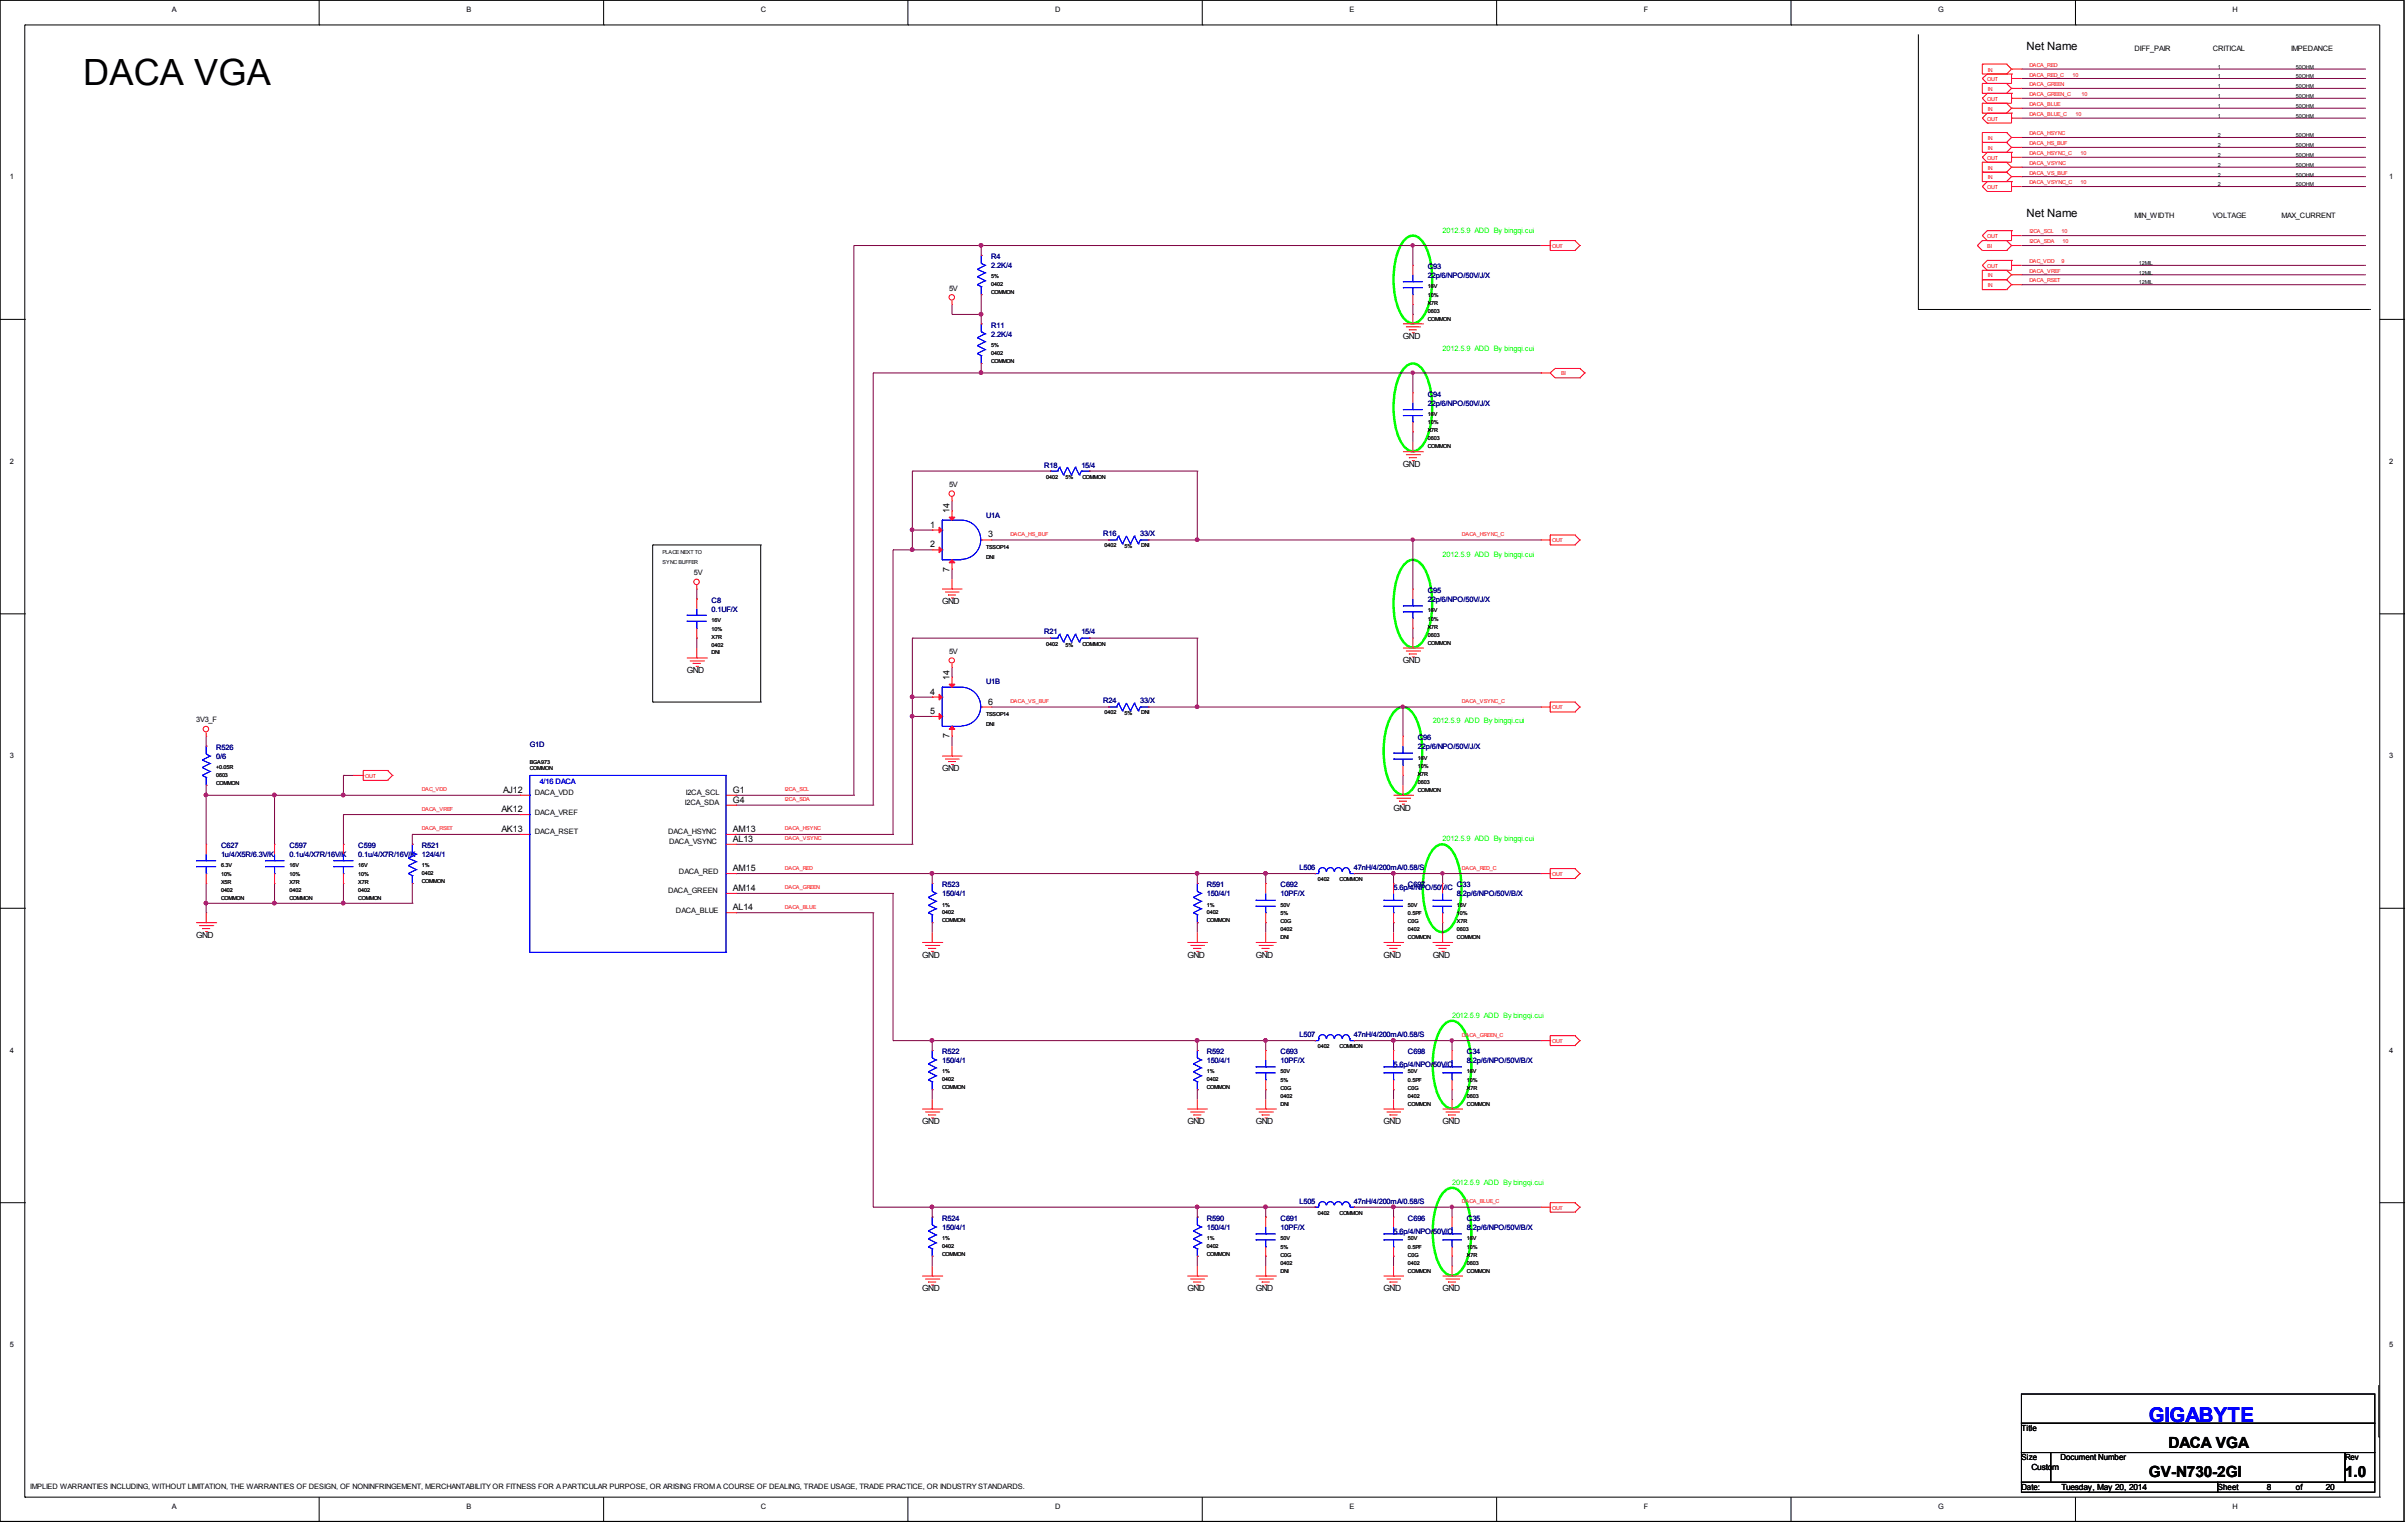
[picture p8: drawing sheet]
<svg xmlns="http://www.w3.org/2000/svg" width="273mm" height="173mm" viewBox="0 0 273 173" stroke-linecap="round" stroke-linejoin="round" font-family="sans-serif">
<defs><g id="words">
<text font-size="4.1" x="9.4" y="9.6">DACA VGA</text>
<text font-size="2.3" fill="#00f" x="243.7" y="161.3">GIGABYTE</text>
<g font-size="1.7">
<text x="243.7" y="167.5">GV-­N730-­2GI</text>
<text x="246" y="164.2">DACA VGA</text>
<text x="266" y="167.5">1.0</text>
</g>
<g font-size="1.3">
<text x="229.8" y="5.6">Net Name</text>
<text x="229.8" y="24.6">Net Name</text>
</g>
<g font-size="1">
<text x="159.1" y="38.5">GND</text>
<text x="159.1" y="53">GND</text>
<text x="105.5" y="59.8">1</text>
<text x="107.7" y="58.2" transform="rotate(-90 107.7 58.2)">14</text>
<text x="105.5" y="62.1">2</text>
<text x="107.7" y="64.8" transform="rotate(-90 107.7 64.8)">7</text>
<text x="112.1" y="61">3</text>
<text x="106.9" y="68.5">GND</text>
<text x="77.9" y="76.3">GND</text>
<text x="107.7" y="77.1" transform="rotate(-90 107.7 77.1)">14</text>
<text x="159.1" y="75.2">GND</text>
<text x="105.5" y="78.8">4</text>
<text x="105.5" y="81">5</text>
<text x="107.7" y="83.7" transform="rotate(-90 107.7 83.7)">7</text>
<text x="112.1" y="79.9">6</text>
<text x="57.1" y="89.9">AJ12</text>
<text x="83.1" y="89.9">G1</text>
<text x="106.9" y="87.4">GND</text>
<text x="56.9" y="94.3">AK13</text>
<text x="56.9" y="92.1">AK12</text>
<text x="83.1" y="95.5">AL13</text>
<text x="83.1" y="94.3">AM13</text>
<text x="83.1" y="91">G4</text>
<text x="158.1" y="91.9">GND</text>
<text x="83.1" y="101">AM14</text>
<text x="83.1" y="98.8">AM15</text>
<text x="22.3" y="106.4">GND</text>
<text x="83.1" y="103.2">AL14</text>
<text x="104.6" y="108.6">GND</text>
<text x="134.7" y="108.6">GND</text>
<text x="142.4" y="108.6">GND</text>
<text x="156.9" y="108.6">GND</text>
<text x="162.5" y="108.6">GND</text>
<text x="104.6" y="127.5">GND</text>
<text x="134.7" y="127.5">GND</text>
<text x="142.4" y="127.5">GND</text>
<text x="156.9" y="127.5">GND</text>
<text x="163.6" y="127.5">GND</text>
<text x="104.6" y="146.4">GND</text>
<text x="134.7" y="146.4">GND</text>
<text x="142.4" y="146.4">GND</text>
<text x="156.9" y="146.4">GND</text>
<text x="163.6" y="146.4">GND</text>
<text x="229.3" y="162.2">Title</text>
<text x="229.3" y="165.6">Size</text>
<text x="230.4" y="166.7">Custom</text>
<text x="233.7" y="165.6">Document Number</text>
<text x="266" y="165.6">Rev</text>
<text x="229.3" y="168.9">Date:</text>
<text x="233.8" y="168.9">Tuesday, May 20, 2014</text>
<text x="251.5" y="168.9">Sheet</text>
<text x="257.1" y="168.9">8</text>
<text x="260.4" y="168.9">of</text>
<text x="263.8" y="168.9">20</text>
</g>
<g font-size=".8">
<text x="19.5" y="1.4">A</text>
<text x="52.9" y="1.4">B</text>
<text x="86.3" y="1.4">C</text>
<text x="119.7" y="1.4">D</text>
<text x="153.1" y="1.4">E</text>
<text x="186.4" y="1.4">F</text>
<text x="219.8" y="1.4">G</text>
<text x="242.1" y="5.8">DIFF_PAIR</text>
<text x="251" y="5.8">CRITICAL</text>
<text x="253.2" y="1.4">H</text>
<text x="259.9" y="5.8">IMPEDANCE</text>
<text x="1.1" y="20.3">1</text>
<text x="271" y="20.3">1</text>
<text x="242.1" y="24.8">MIN_WIDTH</text>
<text x="251" y="24.8">VOLTAGE</text>
<text x="258.8" y="24.8">MAX_CURRENT</text>
<text x="107.6" y="33">5V</text>
<text x="1.1" y="52.6">2</text>
<text x="271" y="52.6">2</text>
<text x="107.6" y="55.2">5V</text>
<text x="78.7" y="65.2">5V</text>
<text x="107.6" y="74.2">5V</text>
<text x="22.3" y="81.9">3V3_F</text>
<text x="1.1" y="86">3</text>
<text x="271" y="86">3</text>
<text x="60.7" y="94.6">DACA_RSET</text>
<text x="60.7" y="92.4">DACA_VREF</text>
<text x="60.7" y="90.2">DACA_VDD</text>
<text x="75.8" y="94.6">DACA_HSYNC</text>
<text x="75.9" y="95.7">DACA_VSYNC</text>
<text x="77.7" y="91.3">I2CA_SDA</text>
<text x="77.8" y="90.2">I2CA_SCL</text>
<text x="75.8" y="101.3">DACA_GREEN</text>
<text x="77" y="99.1">DACA_RED</text>
<text x="76.7" y="103.6">DACA_BLUE</text>
<text x="1.1" y="119.4">4</text>
<text x="271" y="119.4">4</text>
<text x="1.1" y="152.7">5</text>
<text x="271" y="152.7">5</text>
<text x="3.4" y="168.9">IMPLIED WARRANTIES INCLUDING, WITHOUT LIMITATION, THE WARRANTIES OF DESIGN, OF NONINFRINGEMENT, MERCHANTABILITY OR FITNESS FOR A PARTICULAR PURPOSE, OR ARISING FROM A COURSE OF DEALING, TRADE USAGE, TRADE PRACTICE, OR INDUSTRY STANDARDS.</text>
<text x="19.5" y="171.1">A</text>
<text x="52.9" y="171.1">B</text>
<text x="86.3" y="171.1">C</text>
<text x="119.7" y="171.1">D</text>
<text x="153.1" y="171.1">E</text>
<text x="186.4" y="171.1">F</text>
<text x="219.8" y="171.1">G</text>
<text x="253.2" y="171.1">H</text>
</g>
<g font-size=".8" fill="#000080">
<text x="112.4" y="29.4">R4</text>
<text x="112.4" y="30.4">2.2K/4</text>
<text x="161.9" y="30.5">C93</text>
<text x="161.9" y="31.5">22p/6/NPO/50V/J/X</text>
<text x="112.4" y="37.2">R11</text>
<text x="112.4" y="38.2">2.2K/4</text>
<text x="161.9" y="45">C94</text>
<text x="161.9" y="46">22p/6/NPO/50V/J/X</text>
<text x="118.4" y="53">R18</text>
<text x="122.6" y="53">15/4</text>
<text x="111.9" y="58.7">U1A</text>
<text x="125.1" y="60.8">R16</text>
<text x="129.3" y="60.8">33/X</text>
<text x="80.7" y="68.4">C8</text>
<text x="80.7" y="69.4">0.1UF/X</text>
<text x="118.4" y="71.9">R21</text>
<text x="122.6" y="71.9">15/4</text>
<text x="161.9" y="67.2">C95</text>
<text x="161.9" y="68.3">22p/6/NPO/50V/J/X</text>
<text x="111.9" y="77.6">U1B</text>
<text x="125.1" y="79.7">R24</text>
<text x="129.3" y="79.7">33/X</text>
<text x="160.8" y="83.9">C96</text>
<text x="24.5" y="85.1">R526</text>
<text x="24.5" y="86.1">0/6</text>
<text x="60.1" y="84.7">G1D</text>
<text x="160.8" y="85">22p/6/NPO/50V/J/X</text>
<text x="25.1" y="96.2">C627</text>
<text x="25.1" y="97.2">1u/4/X5R/6.3V/K</text>
<text x="32.8" y="96.2">C597</text>
<text x="32.8" y="97.2">0.1u/4/X7R/16V/K</text>
<text x="40.6" y="96.2">C599</text>
<text x="40.6" y="97.2">0.1u/4/X7R/16V/K</text>
<text x="47.8" y="96.2">R521</text>
<text x="47.8" y="97.2">124/4/1</text>
<text x="106.9" y="100.6">R523</text>
<text x="106.9" y="101.6">150/4/1</text>
<text x="136.9" y="100.6">R591</text>
<text x="136.9" y="101.6">150/4/1</text>
<text x="145.2" y="100.6">C692</text>
<text x="145.2" y="101.6">10PF/X</text>
<text x="147.4" y="98.6">L506</text>
<text x="153.6" y="98.6">47nH/4/200mA/0.58/S</text>
<text x="158.1" y="101">5.6p/4/NPO/50V/C</text>
<text x="159.7" y="100.6">C697</text>
<text x="165.3" y="100.6">C33</text>
<text x="165.3" y="101.6">8.2p/6/NPO/50V/B/X</text>
<text x="106.9" y="119.6">R522</text>
<text x="136.9" y="119.6">R592</text>
<text x="145.2" y="119.6">C693</text>
<text x="147.4" y="117.6">L507</text>
<text x="153.6" y="117.6">47nH/4/200mA/0.58/S</text>
<text x="159.7" y="119.6">C698</text>
<text x="166.4" y="119.6">C34</text>
<text x="106.9" y="120.5">150/4/1</text>
<text x="136.9" y="120.5">150/4/1</text>
<text x="145.2" y="120.5">10PF/X</text>
<text x="158.1" y="121">5.6p/4/NPO/50V/C</text>
<text x="166.4" y="120.5">8.2p/6/NPO/50V/B/X</text>
<text x="147.4" y="136.5">L505</text>
<text x="153.6" y="136.5">47nH/4/200mA/0.58/S</text>
<text x="106.9" y="138.5">R524</text>
<text x="106.9" y="139.5">150/4/1</text>
<text x="136.9" y="138.5">R590</text>
<text x="136.9" y="139.5">150/4/1</text>
<text x="145.2" y="138.5">C691</text>
<text x="145.2" y="139.5">10PF/X</text>
<text x="158.1" y="139.9">5.6p/4/NPO/50V/C</text>
<text x="159.7" y="138.5">C696</text>
<text x="166.4" y="138.5">C35</text>
<text x="166.4" y="139.5">8.2p/6/NPO/50V/B/X</text>
</g>
<g font-size=".8" fill="#0f0">
<text x="163.6" y="26.4">2012.5.9 ADD By bingqi.cui</text>
<text x="163.6" y="39.8">2012.5.9 ADD By bingqi.cui</text>
<text x="163.6" y="63.1">2012.5.9 ADD By bingqi.cui</text>
<text x="162.5" y="82">2012.5.9 ADD By bingqi.cui</text>
<text x="163.6" y="95.4">2012.5.9 ADD By bingqi.cui</text>
<text x="164.7" y="115.4">2012.5.9 ADD By bingqi.cui</text>
<text x="164.7" y="134.4">2012.5.9 ADD By bingqi.cui</text>
</g>
<text font-size=".8" fill="#00f" x="61.2" y="88.9">4/16 DACA</text>
<g font-size=".6" fill="#f00">
<text x="225.4" y="11.4">OUT</text>
<text x="225.4" y="9.2">OUT</text>
<text x="225.5" y="10.3">IN</text>
<text x="225.5" y="8.1">IN</text>
<text x="230.2" y="12">DACA_BLUE</text>
<text x="230.2" y="9.7">DACA_GREEN</text>
<text x="230.2" y="7.6">DACA_RED</text>
<text x="230.2" y="10.9">DACA_GREEN_C</text>
<text x="230.2" y="8.7">DACA_RED_C</text>
<text x="235.1" y="8.7">10</text>
<text x="236.1" y="10.9">10</text>
<text x="225.4" y="13.7">OUT</text>
<text x="225.5" y="17">IN</text>
<text x="225.5" y="15.9">IN</text>
<text x="225.5" y="12.6">IN</text>
<text x="230.2" y="16.4">DACA_HS_BUF</text>
<text x="230.2" y="15.3">DACA_HSYNC</text>
<text x="230.2" y="17.6">DACA_HSYNC_C</text>
<text x="230.2" y="13.1">DACA_BLUE_C</text>
<text x="235.4" y="13.1">10</text>
<text x="236" y="17.6">10</text>
<text x="225.4" y="21.4">OUT</text>
<text x="225.4" y="18.1">OUT</text>
<text x="225.5" y="20.3">IN</text>
<text x="225.5" y="19.2">IN</text>
<text x="230.2" y="19.8">DACA_VS_BUF</text>
<text x="230.2" y="18.7">DACA_VSYNC</text>
<text x="230.2" y="20.9">DACA_VSYNC_C</text>
<text x="236" y="20.9">10</text>
<text x="176" y="28.1">OUT</text>
<text x="225.4" y="28.1">BI</text>
<text x="225.4" y="27">OUT</text>
<text x="230.2" y="29.8">DAC_VDD</text>
<text x="230.2" y="27.6">I2CA_SDA</text>
<text x="230.2" y="26.4">I2CA_SCL</text>
<text x="233.8" y="29.8">9</text>
<text x="233.8" y="26.4">10</text>
<text x="233.9" y="27.6">10</text>
<text x="225.4" y="30.4">OUT</text>
<text x="225.5" y="32.6">IN</text>
<text x="225.5" y="31.4">IN</text>
<text x="230.2" y="32">DACA_RSET</text>
<text x="230.2" y="30.9">DACA_VREF</text>
<text x="177.1" y="42.6">BI</text>
<text x="114.6" y="60.8">DACA_HS_BUF</text>
<text x="165.8" y="60.8">DACA_HSYNC_C</text>
<text x="176" y="61.5">OUT</text>
<text x="114.6" y="79.7">DACA_VS_BUF</text>
<text x="165.8" y="79.7">DACA_VSYNC_C</text>
<text x="176" y="80.5">OUT</text>
<text x="41.4" y="88.2">OUT</text>
<text x="47.8" y="89.7">DAC_VDD</text>
<text x="89" y="89.7">I2CA_SCL</text>
<text x="47.8" y="94.2">DACA_RSET</text>
<text x="47.8" y="91.9">DACA_VREF</text>
<text x="89" y="94.2">DACA_HSYNC</text>
<text x="89" y="95.3">DACA_VSYNC</text>
<text x="89" y="90.9">I2CA_SDA</text>
<text x="89" y="100.9">DACA_GREEN</text>
<text x="89" y="98.6">DACA_RED</text>
<text x="165.8" y="98.6">DACA_RED_C</text>
<text x="176" y="99.3">OUT</text>
<text x="89" y="103.1">DACA_BLUE</text>
<text x="165.8" y="117.6">DACA_GREEN_C</text>
<text x="176" y="118.3">OUT</text>
<text x="165.8" y="136.4">DACA_BLUE_C</text>
<text x="176" y="137.2">OUT</text>
</g>
<g font-size=".6">
<text x="251.5" y="7.8">1</text>
<text x="251.5" y="8.9">1</text>
<text x="251.5" y="10">1</text>
<text x="251.5" y="11.1">1</text>
<text x="260.4" y="7.8">50OHM</text>
<text x="260.4" y="8.9">50OHM</text>
<text x="260.4" y="10">50OHM</text>
<text x="260.4" y="11.1">50OHM</text>
<text x="251.5" y="12.2">1</text>
<text x="251.5" y="13.3">1</text>
<text x="251.5" y="15.5">2</text>
<text x="251.5" y="17.8">2</text>
<text x="251.5" y="16.7">2</text>
<text x="260.4" y="12.2">50OHM</text>
<text x="260.4" y="13.3">50OHM</text>
<text x="260.4" y="15.5">50OHM</text>
<text x="260.4" y="17.8">50OHM</text>
<text x="260.4" y="16.7">50OHM</text>
<text x="251.5" y="18.9">2</text>
<text x="251.5" y="21.1">2</text>
<text x="251.5" y="20">2</text>
<text x="260.4" y="18.9">50OHM</text>
<text x="260.4" y="21.1">50OHM</text>
<text x="260.4" y="20">50OHM</text>
<text x="112.4" y="32.5">0402</text>
<text x="112.4" y="33.4">COMMON</text>
<text x="112.4" y="31.6">5%</text>
<text x="161.9" y="32.7">16V</text>
<text x="161.9" y="34.6">X7R</text>
<text x="161.9" y="35.5">0603</text>
<text x="161.9" y="33.7">10%</text>
<text x="242.6" y="32.2">12MIL</text>
<text x="242.6" y="31.2">12MIL</text>
<text x="242.6" y="30">12MIL</text>
<text x="112.4" y="40.3">0402</text>
<text x="112.4" y="39.4">5%</text>
<text x="112.4" y="41.2">COMMON</text>
<text x="161.9" y="36.4">COMMON</text>
<text x="161.9" y="47.2">16V</text>
<text x="161.9" y="50.8">COMMON</text>
<text x="161.9" y="49">X7R</text>
<text x="161.9" y="49.9">0603</text>
<text x="161.9" y="48.1">10%</text>
<text x="118.7" y="54.3">0402</text>
<text x="120.9" y="54.4">5%</text>
<text x="122.8" y="54.3">COMMON</text>
<text x="75.2" y="62.9">PLACE NEXT TO</text>
<text x="75.2" y="64">SYNC BUFFER</text>
<text x="111.9" y="63.4">DNI</text>
<text x="111.9" y="62.3">TSSOP14</text>
<text x="125.3" y="62.1">0402</text>
<text x="127.5" y="62.2">5%</text>
<text x="129.5" y="62.1">DNI</text>
<text x="80.7" y="70.5">16V</text>
<text x="80.7" y="71.5">10%</text>
<text x="161.9" y="69.4">16V</text>
<text x="161.9" y="71.3">X7R</text>
<text x="161.9" y="70.4">10%</text>
<text x="80.7" y="72.4">X7R</text>
<text x="80.7" y="73.3">0402</text>
<text x="80.7" y="74.2">DNI</text>
<text x="118.7" y="73.2">0402</text>
<text x="120.9" y="73.3">5%</text>
<text x="122.8" y="73.2">COMMON</text>
<text x="161.9" y="73.1">COMMON</text>
<text x="161.9" y="72.2">0603</text>
<text x="111.9" y="81.2">TSSOP14</text>
<text x="111.9" y="82.3">DNI</text>
<text x="125.3" y="81">0402</text>
<text x="127.5" y="81.1">5%</text>
<text x="129.5" y="81">DNI</text>
<text x="24.5" y="88.1">0603</text>
<text x="24.5" y="89">COMMON</text>
<text x="24.5" y="87.2">+0.05R</text>
<text x="60.1" y="87.3">COMMON</text>
<text x="60.1" y="86.6">BGA973</text>
<text x="160.8" y="86.1">16V</text>
<text x="160.8" y="89.8">COMMON</text>
<text x="160.8" y="88">X7R</text>
<text x="160.8" y="88.9">0603</text>
<text x="160.8" y="87.1">10%</text>
<text x="25.1" y="100.2">X5R</text>
<text x="25.1" y="99.3">10%</text>
<text x="25.1" y="101.1">0402</text>
<text x="25.1" y="98.3">6.3V</text>
<text x="32.8" y="100.2">X7R</text>
<text x="32.8" y="98.3">16V</text>
<text x="32.8" y="101.1">0402</text>
<text x="32.8" y="99.3">10%</text>
<text x="40.6" y="98.3">16V</text>
<text x="40.6" y="100.2">X7R</text>
<text x="40.6" y="99.3">10%</text>
<text x="40.6" y="101.1">0402</text>
<text x="47.8" y="98.3">1%</text>
<text x="47.8" y="100.1">COMMON</text>
<text x="47.8" y="99.2">0402</text>
<text x="149.5" y="99.9">0402</text>
<text x="151.9" y="99.9">COMMON</text>
<text x="25.1" y="102">COMMON</text>
<text x="32.8" y="102">COMMON</text>
<text x="40.6" y="102">COMMON</text>
<text x="106.9" y="103.7">0402</text>
<text x="106.9" y="104.6">COMMON</text>
<text x="106.9" y="102.8">1%</text>
<text x="136.9" y="102.8">1%</text>
<text x="136.9" y="104.6">COMMON</text>
<text x="136.9" y="103.7">0402</text>
<text x="145.2" y="106.5">DNI</text>
<text x="145.2" y="105.6">0402</text>
<text x="145.2" y="104.7">C0G</text>
<text x="145.2" y="103.8">5%</text>
<text x="145.2" y="102.8">50V</text>
<text x="159.7" y="103.8">0.5PF</text>
<text x="159.7" y="102.8">50V</text>
<text x="159.7" y="105.6">0402</text>
<text x="159.7" y="104.7">C0G</text>
<text x="159.7" y="106.5">COMMON</text>
<text x="165.3" y="102.8">16V</text>
<text x="165.3" y="106.5">COMMON</text>
<text x="165.3" y="104.7">X7R</text>
<text x="165.3" y="105.6">0603</text>
<text x="165.3" y="103.8">10%</text>
<text x="149.5" y="118.8">0402</text>
<text x="151.9" y="118.8">COMMON</text>
<text x="106.9" y="121.7">1%</text>
<text x="106.9" y="123.5">COMMON</text>
<text x="106.9" y="122.6">0402</text>
<text x="136.9" y="122.6">0402</text>
<text x="136.9" y="123.5">COMMON</text>
<text x="136.9" y="121.7">1%</text>
<text x="145.2" y="125.4">DNI</text>
<text x="145.2" y="124.5">0402</text>
<text x="145.2" y="123.6">C0G</text>
<text x="145.2" y="122.7">5%</text>
<text x="145.2" y="121.7">50V</text>
<text x="159.7" y="122.7">0.5PF</text>
<text x="159.7" y="123.6">C0G</text>
<text x="159.7" y="124.5">0402</text>
<text x="159.7" y="121.7">50V</text>
<text x="159.7" y="125.4">COMMON</text>
<text x="166.4" y="121.7">16V</text>
<text x="166.4" y="125.4">COMMON</text>
<text x="166.4" y="123.6">X7R</text>
<text x="166.4" y="124.5">0603</text>
<text x="166.4" y="122.7">10%</text>
<text x="149.5" y="137.7">0402</text>
<text x="151.9" y="137.7">COMMON</text>
<text x="106.9" y="141.6">0402</text>
<text x="106.9" y="142.5">COMMON</text>
<text x="106.9" y="140.7">1%</text>
<text x="136.9" y="140.7">1%</text>
<text x="136.9" y="142.5">COMMON</text>
<text x="136.9" y="141.6">0402</text>
<text x="145.2" y="143.4">0402</text>
<text x="145.2" y="142.6">C0G</text>
<text x="145.2" y="141.7">5%</text>
<text x="145.2" y="140.7">50V</text>
<text x="159.7" y="141.7">0.5PF</text>
<text x="159.7" y="140.7">50V</text>
<text x="159.7" y="143.4">0402</text>
<text x="159.7" y="142.6">C0G</text>
<text x="166.4" y="140.7">16V</text>
<text x="166.4" y="142.6">X7R</text>
<text x="166.4" y="143.4">0603</text>
<text x="166.4" y="141.7">10%</text>
<text x="145.2" y="144.3">DNI</text>
<text x="159.7" y="144.3">COMMON</text>
<text x="166.4" y="144.3">COMMON</text>
</g>
</g></defs>
<g fill="none" stroke="#000" stroke-width=".11">
<path d="M0 0h.1M0 0h272.7v172.5M0 0v172.5M2.8 2.8h.1M2.8 2.8v167M2.8 2.8h267.1v167M36.2 2.8h.1M36.2 0v2.8M68.5 2.8h.1M68.5 0v2.8M103 2.8h.1M103 0v2.8"/>
<path d="M136.4 2.8h.1M136.4 0v2.8M169.8 2.8h.1M169.8 0v2.8M203.1 2.8h.1M203.1 0v2.8M217.6 3.9v31.2M235.4 2.8h.1M235.4 0v2.8M0 36.2h2.8M2.8 36.2h.1M217.6 35.1h.1"/>
<path d="M217.6 35.1h51.2M268.8 35.1h.1M269.9 36.2h2.8M272.7 36.2h.1M0 69.6h2.8M2.8 69.6h.1M74 79.6h.1M74 61.8h.1M74 79.6h12.3M74 61.8v17.8M74 61.8h12.3M86.3 79.6h.1"/>
<path d="M86.3 61.8h.1M86.3 61.8v17.8M269.9 69.6h2.8M272.7 69.6h.1M0 103h2.8M2.8 103h.1M269.9 103h2.8M272.7 103h.1M0 136.4h2.8M2.8 136.4h.1M269.9 136.4h2.8M272.7 136.4h.1"/>
<path d="M229.3 158.1h40.1v3.3h-40.1zM269.8 157.1v5.9M0 172.5h.1M0 172.5h272.7M2.8 169.8h.1M2.8 169.8h267.1M36.2 172.5h.1M36.2 169.8v2.7M68.5 172.5h.1M68.5 169.8v2.7M103 172.5h.1M103 169.8v2.7"/>
<path d="M136.4 172.5h.1M136.4 169.8v2.7M169.8 172.5h.1M169.8 169.8v2.7M203.1 172.5h.1M203.1 169.8v2.7M229.3 168.1h22.2v1.1h-22.2zM229.3 164.7h3.3v3.4h-3.3zM229.3 161.4h40.1v3.3h-40.1zM232.6 164.7h33.4v3.4h-33.4zM235.4 172.5h.1M235.4 169.8v2.7"/>
<path d="M251.5 168.1h17.9v1.1h-17.9zM266 164.7h3.4v3.4h-3.4zM269.8 163h.1M269.9 169.8h.1M272.7 172.5h.1"/>
</g>
<path d="M159.4 27.1a1.13 1.13 0 0 1 1.7 0 6.8 6.8 0 0 1 1.3 4.6 6.8 6.8 0 0 1-1.3 4.6 1.13 1.13 0 0 1-1.7 0 6.8 6.8 0 0 1-1.3-4.6 6.8 6.8 0 0 1 1.3-4.6zM159.4 41.6a1.13 1.13 0 0 1 1.7 0 6.8 6.8 0 0 1 1.3 4.6 6.8 6.8 0 0 1-1.3 4.6 1.13 1.13 0 0 1-1.7 0 6.8 6.8 0 0 1-1.3-4.6 6.8 6.8 0 0 1 1.3-4.6zM159.4 63.9a1.13 1.13 0 0 1 1.7 0 6.8 6.8 0 0 1 1.3 4.6 6.8 6.8 0 0 1-1.3 4.5 1.13 1.13 0 0 1-1.7 0 6.8 6.8 0 0 1-1.3-4.5 6.8 6.8 0 0 1 1.3-4.6zM158.3 80.6a1.13 1.13 0 0 1 1.7 0 6.8 6.8 0 0 1 1.3 4.5 6.8 6.8 0 0 1-1.3 4.6 1.13 1.13 0 0 1-1.7 0 6.8 6.8 0 0 1-1.4-4.6 6.8 6.8 0 0 1 1.4-4.5zM162.7 96.1a1.13 1.13 0 0 1 1.7 0 6.8 6.8 0 0 1 1.4 4.6 6.8 6.8 0 0 1-1.4 4.6 1.13 1.13 0 0 1-1.7 0 6.8 6.8 0 0 1-1.3-4.6 6.8 6.8 0 0 1 1.3-4.6zM163.8 116.1a1.13 1.13 0 0 1 1.7 0 6.8 6.8 0 0 1 1.4 4.6 6.8 6.8 0 0 1-1.4 4.6 1.13 1.13 0 0 1-1.7 0 6.8 6.8 0 0 1-1.3-4.6 6.8 6.8 0 0 1 1.3-4.6zM163.8 135.1a1.13 1.13 0 0 1 1.7 0 6.8 6.8 0 0 1 1.4 4.6 6.8 6.8 0 0 1-1.4 4.6 1.13 1.13 0 0 1-1.7 0 6.8 6.8 0 0 1-1.3-4.6 6.8 6.8 0 0 1 1.3-4.6z" fill="none" stroke="#0f0" stroke-width=".28"/>
<g fill="none" stroke="#800040" stroke-width=".11">
<path d="M229.3 12.3h38.9M229.3 13.4h38.9M229.3 10h38.9M229.3 11.1h38.9M229.3 15.6h38.9M229.3 17.8h38.9M229.3 16.7h38.9M229.3 7.8h38.9M229.3 8.9h38.9M229.3 19h38.9M268.2 12.3h.1M268.2 13.4h.1"/>
<path d="M268.2 10h.1M268.2 11.1h.1M268.2 15.6h.1M268.2 17.8h.1M268.2 16.7h.1M268.2 7.8h.1M268.2 8.9h.1M268.2 19h.1M96.8 27.8h.1M96.8 27.8v62.4M96.8 27.8h78M108 35.7h.1"/>
<path d="M108 34.5v1.2M108 35.7h3.3M111.3 35.7h.1M111.3 36.7h.1M111.3 33.4h.1M111.3 27.8h.1M111.3 29h.1M111.3 27.8v1.2M111.3 33.4v3.3M160.3 27.8h.1M160.3 35.7h.1M160.3 27.8v2.3"/>
<path d="M160.3 34.5v1.2M229.3 32.3h38.9M229.3 31.2h38.9M229.3 21.2h38.9M229.3 20h38.9M229.3 30.1h38.9M229.3 27.8h38.9M229.3 26.7h38.9M268.2 32.3h.1M268.2 31.2h.1M268.2 21.2h.1M268.2 20h.1"/>
<path d="M268.2 30.1h.1M268.2 26.7h.1M268.2 27.8h.1M99 42.3h.1M99 42.3v49M99 42.3h75.8M103.5 53.4h.1M103.5 53.4v9M103.5 53.4h15.6M108 57.9h.1M108 56.8v1.1M111.3 42.3h.1"/>
<path d="M111.3 41.2v1.1M119.1 53.4h.1M123.5 53.4h.1M123.5 53.4h12.3M135.8 53.4h.1M135.8 53.4v7.8M160.3 42.3h.1M160.3 49h.1M160.3 42.3v2.2M160.3 49v1.1M174.8 42.3h.1M79 67.9h.1"/>
<path d="M79 72.4h.1M79 66.8v1.1M79 72.4v1.1M101.3 62.4h.1M101.3 62.4v32.2M101.3 62.4h4.4M103.5 62.4h.1M103.5 60.1h.1M103.5 79h.1M103.5 72.4h.1M103.5 72.4v23.3M103.5 60.1h2.2"/>
<path d="M103.5 72.4h15.6M103.5 79h2.2M105.7 60.1h.1M105.7 79h.1M108 76.8h.1M108 64.5h.1M108 64.5v1.2M108 75.7v1.1M112.4 61.2h13.3M119.1 72.4h.1M123.5 72.4h.1M123.5 72.4h12.3"/>
<path d="M125.7 61.2h.1M130.2 61.2h44.6M135.8 61.2h.1M135.8 72.4h.1M135.8 72.4v7.8M160.3 61.2h.1M160.3 72.4h.1M160.3 61.2v5.6M160.3 71.2v1.2M174.8 61.2h.1M23.4 84.6h.1M23.4 90.2h.1"/>
<path d="M23.4 89.1h.1M23.4 83.5v1.1M23.4 89.1v6.6M23.4 90.2h35.6M31.1 90.2h.1M31.1 90.2v5.5M39 92.4h.1M39 95.7h.1M39 90.2h.1M39 87.9h.1M39 87.9v2.3M39 92.4v3.3"/>
<path d="M39 87.9h1.1M39 92.4h20M40.1 87.9h.1M46.8 94.6h.1M46.8 94.6h12.2M46.8 94.6v1.1M59 94.6h.1M59 90.2h.1M83.5 99.1h65.6M83.5 99.1h.1M83.5 94.6h17.8M83.5 95.7h20"/>
<path d="M83.5 90.2h13.3M83.5 91.3h15.5M96.8 90.2h.1M99 91.3h.1M101.3 94.6h.1M103.5 81.2h2.2M103.5 95.7h.1M103.5 81.2h.1M105.7 99.1h.1M105.7 99.1v1.1M108 83.5h.1M108 83.5v1.1"/>
<path d="M112.4 80.2h13.3M125.7 80.2h.1M130.2 80.2h44.6M135.8 99.1h.1M135.8 80.2h.1M135.8 99.1v1.1M143.6 99.1h.1M143.6 99.1v1.1M149.1 99.1h.1M153.6 99.1h.1M153.6 99.1h21.2M158.1 99.1h.1"/>
<path d="M158.1 99.1v1.1M159.1 80.2h.1M159.1 87.9h.1M159.1 80.2v3.3M159.1 87.9v1.2M163.6 99.1h.1M163.6 99.1v1.1M174.8 99.1h.1M174.8 80.2h.1M23.4 102.4h.1M23.4 103.5h.1M23.4 100.2v3.3"/>
<path d="M23.4 102.4h23.4M31.1 102.4h.1M31.1 100.2v2.2M39 102.4h.1M39 100.2v2.2M46.8 102.4h.1M46.8 100.2v2.2M83.5 103.5h15.5M83.5 101.3h17.8M99 103.5h.1M99 103.5v33.4M101.3 101.3h.1"/>
<path d="M101.3 118h.1M101.3 101.3v16.7M101.3 118h47.8M105.7 118h.1M105.7 119.1h.1M105.7 104.6h.1M105.7 104.6v1.1M105.7 118v1.1M135.8 118h.1M135.8 119.1h.1M135.8 100.2h.1M135.8 104.6h.1"/>
<path d="M135.8 104.6v1.1M135.8 118v1.1M143.6 118h.1M143.6 119.1h.1M143.6 100.2h.1M143.6 104.6h.1M143.6 104.6v1.1M143.6 118v1.1M149.1 118h.1M153.6 118h.1M153.6 118h21.2M158.1 118h.1"/>
<path d="M158.1 104.6h.1M158.1 104.6v1.1M158.1 118v1.1M163.6 105.7h.1M163.6 104.6v1.1M164.7 118h.1M164.7 118v1.1M174.8 118h.1M99 136.9h.1M99 136.9h50.1M105.7 136.9h.1M105.7 138h.1"/>
<path d="M105.7 123.6h.1M105.7 123.6v1.1M105.7 136.9v1.1M135.8 136.9h.1M135.8 138h.1M135.8 123.6h.1M135.8 123.6v1.1M135.8 136.9v1.1M143.6 136.9h.1M143.6 138h.1M143.6 123.6h.1M143.6 123.6v1.1"/>
<path d="M143.6 136.9v1.1M149.1 136.9h.1M153.6 136.9h.1M153.6 136.9h21.2M158.1 136.9h.1M158.1 123.6h.1M158.1 123.6v1.1M158.1 136.9v1.1M164.7 136.9h.1M164.7 124.7h.1M164.7 123.6v1.1M164.7 136.9v1.1"/>
<path d="M174.8 136.9h.1M105.7 142.5h.1M105.7 142.5v1.1M135.8 142.5h.1M135.8 142.5v1.1M143.6 142.5h.1M143.6 142.5v1.1M158.1 142.5h.1M158.1 142.5v1.1M164.7 143.6h.1M164.7 142.5v1.1"/>
</g>
<g fill="#f0f" stroke="#f0f" stroke-width=".11">
<circle cx="111.3" cy="35.6" r=".2"/>
<circle cx="105.7" cy="136.9" r=".2"/>
<circle cx="135.8" cy="136.9" r=".2"/>
<circle cx="143.5" cy="136.9" r=".2"/>
<circle cx="158" cy="136.9" r=".2"/>
<circle cx="164.7" cy="136.9" r=".2"/>
<circle cx="105.7" cy="118" r=".2"/>
<circle cx="135.8" cy="118" r=".2"/>
<circle cx="143.5" cy="118" r=".2"/>
<circle cx="158" cy="118" r=".2"/>
<circle cx="164.7" cy="118" r=".2"/>
<circle cx="103.5" cy="62.3" r=".2"/>
<circle cx="103.5" cy="60.1" r=".2"/>
<circle cx="135.8" cy="61.2" r=".2"/>
<circle cx="160.2" cy="61.2" r=".2"/>
<circle cx="105.7" cy="99" r=".2"/>
<circle cx="135.8" cy="99" r=".2"/>
<circle cx="143.5" cy="99" r=".2"/>
<circle cx="158" cy="99" r=".2"/>
<circle cx="163.6" cy="99" r=".2"/>
<circle cx="103.5" cy="81.2" r=".2"/>
<circle cx="103.5" cy="79" r=".2"/>
<circle cx="135.8" cy="80.1" r=".2"/>
<circle cx="159.1" cy="80.1" r=".2"/>
<circle cx="23.4" cy="90.2" r=".2"/>
<circle cx="31.1" cy="90.2" r=".2"/>
<circle cx="38.9" cy="90.2" r=".2"/>
<circle cx="23.4" cy="102.4" r=".2"/>
<circle cx="31.1" cy="102.4" r=".2"/>
<circle cx="38.9" cy="102.4" r=".2"/>
<circle cx="111.3" cy="27.8" r=".2"/>
<circle cx="160.2" cy="27.8" r=".2"/>
<circle cx="111.3" cy="42.3" r=".2"/>
<circle cx="160.2" cy="42.3" r=".2"/>
</g>
<g fill="none" stroke="#f00" stroke-width=".11">
<path d="M224.8 19.5h.1M224.8 18.4h.1M224.8 17.8h.1M224.8 16.2h.1M224.8 17.3h.1M224.8 15h.1M224.8 13.4h.1M224.8 11.7h.1M224.8 12.8h.1M224.8 11.1h.1M224.8 9.5h.1M224.8 10.6h.1"/>
<path d="M224.8 8.9h.1M224.8 7.3h.1M224.8 8.4h.1M224.8 7.3v1.1M224.8 9.5v1.1M224.8 11.7v1.1M224.8 15v2.3M224.8 18.4v2.2M224.8 19.5h2.8M224.8 17.3h3.4M224.8 16.2h2.8M224.8 12.8h3.4"/>
<path d="M224.8 10.6h3.4M224.8 8.4h3.4M224.8 15h2.8M224.8 7.3h2.8M224.8 17.8l.6 .6M224.8 13.4l.6 .6M224.8 11.1l.6 .6M224.8 8.9l.6 .6M225.4 17.3l-.6 .5M225.4 12.8l-.6 .6M225.4 10.6l-.6 .5M225.4 8.4l-.6 .5"/>
<path d="M225.4 17.3h.1M225.4 18.4h.1M225.4 12.8h.1M225.4 14h.1M225.4 10.6h.1M225.4 11.7h.1M225.4 8.4h.1M225.4 9.5h.1M227.6 19.5l.6 .5M227.6 18.4l.6 .6M227.6 16.2l.6 .5M227.6 15l.6 .6"/>
<path d="M227.6 11.7l.6 .6M227.6 9.5l.6 .5M227.6 7.3l.6 .5M227.6 19.5h.1M227.6 18.4h.1M227.6 17.3h.1M227.6 16.2h.1M227.6 15h.1M227.6 12.8h.1M227.6 11.7h.1M227.6 10.6h.1M227.6 9.5h.1"/>
<path d="M227.6 8.4h.1M227.6 7.3h.1M228.2 19h.1M228.2 17.3h.1M228.2 17.8h.1M228.2 16.7h.1M228.2 15.6h.1M228.2 12.8h.1M228.2 13.4h.1M228.2 12.3h.1M228.2 10.6h.1M228.2 11.1h.1"/>
<path d="M228.2 10h.1M228.2 8.4h.1M228.2 8.9h.1M228.2 7.8h.1M228.2 8.4v1.1h-3.4M228.2 10.6v1.1h-3.4M228.2 12.8v1.2h-2.8M228.2 17.3v1.1h-3.4M228.2 19h1.1M228.2 16.7h1.1M228.2 15.6h1.1M228.2 12.3h1.1"/>
<path d="M228.2 10h1.1M228.2 7.8h1.1M228.2 17.8h1.1M228.2 13.4h1.1M228.2 11.1h1.1M228.2 8.9h1.1M228.2 19l-.6 .5M228.2 16.7l-.6 .6M228.2 15.6l-.6 .6M228.2 12.3l-.6 .5M228.2 7.8l-.6 .6M228.2 10l-.6 .6"/>
<path d="M229.3 19h.1M229.3 16.7h.1M229.3 15.6h.1M229.3 12.3h.1M229.3 10h.1M229.3 7.8h.1M108 34.5h.1M108 34.1v.4M111.3 36.7h.1M111.3 29h.1M111.3 33.4h.1M159.1 36.7h2.3"/>
<path d="M159.5 37.1h1.5M159.8 37.4h.1M159.8 37.4h.9M160.1 37.7h.3M160.3 36.7h.1M160.3 30.1h.1M160.3 34.5h.1M160.3 30.1v1.1M160.3 33.4v1.1M160.3 35.7v1M160.4 37.7h.1M161 37.1h.1"/>
<path d="M161.4 36.7h.1M174.8 27.8h1M175.8 27.3h2.8M175.8 27.8h.1M175.8 27.3h.1M175.8 28.4h.1M175.8 27.3v1.1M175.8 28.4h2.8M178.6 27.3l.6 .5M178.6 27.3h.1M178.6 28.4h.1M179.2 27.8h.1"/>
<path d="M179.2 27.8l-.6 .6M224.3 27.8l.5 .6h2.8M224.3 27.8h.1M224.8 31.7h.1M224.8 32.8h.1M224.8 30.7h.1M224.8 30.1h.1M224.8 27.3h.1M224.8 26.7h.1M224.8 21.2h.1M224.8 20.6h.1M224.8 31.7h2.8"/>
<path d="M224.8 30.7v2.1M224.8 32.8h2.8M224.8 20.6h3.4M224.8 27.3l-.5 .5M224.8 30.1l.6 .6M224.8 26.7l.6 .6M224.8 21.2l.6 .5M225.4 29.5l-.6 .6M225.4 26.2l-.6 .5M225.4 20.6l-.6 .6M225.4 29.5h.1M225.4 30.7h.1"/>
<path d="M225.4 26.2h.1M225.4 27.3h.1M225.4 20.6h.1M225.4 21.7h.1M225.4 29.5h2.8M225.4 26.2h2.8M227.6 31.7l.6 .6M227.6 30.7l.6 .5M227.6 27.3l.6 .5M227.6 32.8h.1M227.6 31.7h.1M227.6 30.7h.1"/>
<path d="M227.6 28.4h.1M227.6 27.3h.1M227.6 20.6h.1M228.2 32.3h.1M228.2 31.2h.1M228.2 29.5h.1M228.2 30.1h.1M228.2 27.8h.1M228.2 26.2h.1M228.2 26.7h.1M228.2 20.6h.1M228.2 21.2h.1"/>
<path d="M228.2 20h.1M228.2 26.2v1.1h-3.4M228.2 32.3h1.1M228.2 29.5v1.2h-3.4M228.2 31.2h1.1M228.2 20.6v1.1h-2.8M228.2 20h1.1M228.2 27.8h1.1M228.2 30.1h1.1M228.2 26.7h1.1M228.2 21.2h1.1M228.2 32.3l-.6 .5"/>
<path d="M228.2 31.2l-.6 .5M228.2 27.8l-.6 .6M228.2 20l-.6 .6M229.3 32.3h.1M229.3 31.2h.1M229.3 20h.1M108 56.8h.1M108 57.9h.1M108 56.3v.5M108 57.9v1.1M111.3 41.2h.1M119.1 53.4h.1"/>
<path d="M123.5 53.4h.1M159.1 51.2h2.3M159.5 51.6h1.5M159.8 51.9h.1M159.8 51.9h.9M160.1 52.2h.3M160.3 51.2h.1M160.3 44.5h.1M160.3 49h.1M160.3 44.5v1.2M160.3 47.9v1.1M160.3 50.1v1.1"/>
<path d="M160.4 52.2h.1M161 51.6h.1M161.4 51.2h.1M174.8 42.3h.1M174.8 42.3h1M175.8 42.3l.6 .6h2.8M175.8 42.3h.1M176.4 41.8h2.8M176.4 41.8h.1M176.4 41.8l-.6 .5M179.2 41.8h.1M179.2 42.9h.1"/>
<path d="M179.2 41.8l.6 .5M179.8 42.3l-.6 .6M179.8 42.3h.1M77.9 74.6h2.3M78.2 74.9h1.6M78.6 75.2h.1M78.6 75.2h.9M78.9 75.6h.2M79 74.6h.1M79 66.8h.1M79 67.9h.1M79 72.4h.1"/>
<path d="M79 66.3v.5M79 67.9v1.1M79 71.2v1.2M79 73.5v1.1M79.1 75.6h.1M79.8 74.9h.1M80.2 74.6h.1M105.7 79h.1M105.7 60.1h.1M105.7 62.4h.1M105.7 79h1.2M105.7 60.1h1.2"/>
<path d="M105.7 62.4h1.2M106.9 66.8h2.1M107.2 67.1h1.5M107.5 67.5h.9M107.5 67.5h.1M107.9 67.8h.2M108 75.7h.1M108 66.8h.1M108 76.8h.1M108 64.5h.1M108 63.5v1M108 65.7v1.1"/>
<path d="M108 75.2v.5M108 76.8v1.1M108.1 67.8h.1M108.7 67.1h.1M109 66.8h.1M111.3 61.2h1.1M112.4 61.2h.1M119.1 72.4h.1M123.5 72.4h.1M125.7 61.2h.1M130.2 61.2h.1M159.1 73.5h2.3"/>
<path d="M159.5 73.8h1.5M159.8 74.2h.1M159.8 74.2h.9M160.1 74.5h.3M160.3 73.5h.1M160.3 66.8h.1M160.3 71.2h.1M160.3 66.8v1.1M160.3 70.1v1.1M160.3 72.4v1.1M160.4 74.5h.1M161 73.8h.1"/>
<path d="M161.4 73.5h.1M174.8 61.2h1M175.8 79.6h2.8M175.8 60.7h2.8M175.8 79.6h.1M175.8 61.2h.1M175.8 60.7h.1M175.8 61.8h.1M175.8 60.7v1.1M175.8 79.6v1.1M175.8 61.8h2.8M178.6 79.6l.6 .6"/>
<path d="M178.6 60.7l.6 .5M178.6 79.6h.1M178.6 60.7h.1M178.6 61.8h.1M179.2 61.2h.1M179.2 61.2l-.6 .6M23.4 83.5h.1M23.4 95.7h.1M23.4 84.6h.1M23.4 89.1h.1M23.4 83v.5M23.4 95.7v1.2"/>
<path d="M23.4 99.1v1.1M31.1 95.7h.1M31.1 95.7v1.2M31.1 99.1v1.1M39 95.7h.1M39 95.7v1.2M39 99.1v1.1M40.1 87.9h1.1M41.2 87.9h.1M41.2 87.4h.1M41.2 88.5h.1M41.2 88.5h2.8"/>
<path d="M41.2 87.4v1.1M41.2 87.4h2.8M44 87.4l.5 .5M44 87.4h.1M44 88.5h.1M44.5 87.9h.1M44.5 87.9l-.5 .6M46.8 95.7h.1M59 90.2h1.1M59 94.6h1.1M59 92.4h1.1M59 94.6h.1"/>
<path d="M59 92.4h.1M59 90.2h.1M82.3 90.2h1.2M82.3 99.1h1.2M82.3 94.6h1.2M82.3 95.7h1.2M82.3 91.3h1.2M83.5 99.1h.1M83.5 95.7h.1M83.5 94.6h.1M83.5 91.3h.1M83.5 90.2h.1"/>
<path d="M105.7 81.2h.1M105.7 81.2h1.2M106.9 85.7h2.1M107.2 86.1h1.5M107.5 86.4h.9M107.5 86.4h.1M107.9 86.7h.2M108 85.7h.1M108 83.5h.1M108 82.4v1.1M108 84.6v1.1M108.1 86.7h.1"/>
<path d="M108.7 86.1h.1M109 85.7h.1M111.3 80.2h1.1M112.4 80.2h.1M125.7 80.2h.1M130.2 80.2h.1M149.1 99.1h.1M153.6 99.1h.1M158.1 90.2h2.2M158.4 90.5h1.5M158.7 90.9h.9M158.7 90.9h.1"/>
<path d="M159 91.2h.2M159.1 90.2h.1M159.1 83.5h.1M159.1 87.9h.1M159.1 83.5v1.1M159.1 86.8v1.1M159.1 89.1v1.1M159.2 91.2h.1M159.9 90.5h.1M160.3 90.2h.1M174.8 99.1h1M174.8 80.2h1"/>
<path d="M175.8 98.5h2.8M175.8 99.1h.1M175.8 98.5h.1M175.8 99.6h.1M175.8 80.2h.1M175.8 80.7h.1M175.8 98.5v1.1M175.8 99.6h2.8M175.8 80.7h2.8M178.6 98.5l.6 .6M178.6 98.5h.1M178.6 99.6h.1"/>
<path d="M178.6 80.7h.1M179.2 99.1h.1M179.2 80.2h.1M179.2 99.1l-.6 .5M179.2 80.2l-.6 .5M22.3 104.6h2.2M22.6 105h1.6M22.9 105.3h.1M22.9 105.3h.9M23.3 105.6h.2M23.4 104.6h.1M23.4 100.2h.1"/>
<path d="M23.4 103.5v1.1M23.5 105.6h.1M24.2 105h.1M24.5 104.6h.1M31.1 100.2h.1M39 100.2h.1M46.8 100.2h.1M82.3 103.5h1.2M82.3 101.3h1.2M83.5 103.5h.1M83.5 101.3h.1M104.6 106.9h2.3"/>
<path d="M104.9 107.2h1.6M105.3 107.5h.1M105.3 107.5h.9M105.6 107.9h.2M105.7 106.9h.1M105.7 119.1h.1M105.7 100.2h.1M105.7 104.6h.1M105.7 105.7v1.2M105.8 107.9h.1M106.5 107.2h.1M106.9 106.9h.1"/>
<path d="M134.7 106.9h2.2M135 107.2h1.5M135.4 107.5h.9M135.4 107.5h.1M135.7 107.9h.2M135.8 106.9h.1M135.8 119.1h.1M135.8 100.2h.1M135.8 104.6h.1M135.8 105.7v1.2M135.9 107.9h.1M136.5 107.2h.1"/>
<path d="M136.9 106.9h.1M142.4 106.9h2.3M142.8 107.2h1.5M143.1 107.5h.9M143.1 107.5h.1M143.4 107.9h.3M143.6 106.9h.1M143.6 119.1h.1M143.6 100.2h.1M143.6 104.6h.1M143.6 100.2v1.1M143.6 103.5v1.1"/>
<path d="M143.6 105.7v1.2M143.6 119.1v1.1M143.7 107.9h.1M144.3 107.2h.1M144.7 106.9h.1M149.1 118h.1M153.6 118h.1M156.9 106.9h2.2M157.3 107.2h1.5M157.6 107.5h.9M157.6 107.5h.1M157.9 107.9h.3"/>
<path d="M158.1 106.9h.1M158.1 100.2h.1M158.1 104.6h.1M158.1 119.1h.1M158.1 100.2v1.1M158.1 103.5v1.1M158.1 105.7v1.2M158.1 119.1v1.1M158.2 107.9h.1M158.8 107.2h.1M159.1 106.9h.1M162.5 106.9h2.2"/>
<path d="M162.8 107.2h1.6M163.2 107.5h.9M163.2 107.5h.1M163.5 107.9h.2M163.6 106.9h.1M163.6 100.2h.1M163.6 104.6h.1M163.6 100.2v1.1M163.6 103.5v1.1M163.6 105.7v1.2M163.7 107.9h.1M164.4 107.2h.1"/>
<path d="M164.7 106.9h.1M164.7 119.1h.1M164.7 119.1v1.1M174.8 118h1M175.8 117.4h2.8M175.8 118h.1M175.8 117.4h.1M175.8 118.6h.1M175.8 117.4v1.2M175.8 118.6h2.8M178.6 117.4l.6 .6M178.6 117.4h.1"/>
<path d="M178.6 118.6h.1M179.2 118h.1M179.2 118l-.6 .6M104.6 125.8h2.3M104.9 126.1h1.6M105.3 126.4h.1M105.3 126.4h.9M105.6 126.8h.2M105.7 125.8h.1M105.7 138h.1M105.7 123.6h.1M105.7 124.7v1.1"/>
<path d="M105.8 126.8h.1M106.5 126.1h.1M106.9 125.8h.1M134.7 125.8h2.2M135 126.1h1.5M135.4 126.4h.9M135.4 126.4h.1M135.7 126.8h.2M135.8 125.8h.1M135.8 138h.1M135.8 123.6h.1M135.8 124.7v1.1"/>
<path d="M135.9 126.8h.1M136.5 126.1h.1M136.9 125.8h.1M142.4 125.8h2.3M142.8 126.1h1.5M143.1 126.4h.9M143.1 126.4h.1M143.4 126.8h.3M143.6 125.8h.1M143.6 138h.1M143.6 123.6h.1M143.6 122.4v1.2"/>
<path d="M143.6 124.7v1.1M143.6 138v1.1M143.7 126.8h.1M144.3 126.1h.1M144.7 125.8h.1M149.1 136.9h.1M153.6 136.9h.1M156.9 125.8h2.2M157.3 126.1h1.5M157.6 126.4h.9M157.6 126.4h.1M157.9 126.8h.3"/>
<path d="M158.1 125.8h.1M158.1 138h.1M158.1 123.6h.1M158.1 122.4v1.2M158.1 124.7v1.1M158.1 138v1.1M158.2 126.8h.1M158.8 126.1h.1M159.1 125.8h.1M163.6 125.8h2.2M164 126.1h1.5M164.2 126.4h.1"/>
<path d="M164.2 126.4h.9M164.6 126.8h.2M164.7 125.8h.1M164.7 123.6h.1M164.7 138h.1M164.7 122.4v1.2M164.7 124.7v1.1M164.7 138v1.1M164.8 126.8h.1M165.5 126.1h.1M165.8 125.8h.1M174.8 136.9h1"/>
<path d="M175.8 136.4h2.8M175.8 136.9h.1M175.8 136.4h.1M175.8 137.5h.1M175.8 137.5h2.8M175.8 136.4v1.1M178.6 136.4l.6 .5M178.6 136.4h.1M178.6 137.5h.1M179.2 136.9h.1M179.2 136.9l-.6 .6M104.6 144.7h2.3"/>
<path d="M104.9 145h1.6M105.3 145.4h.1M105.3 145.4h.9M105.6 145.7h.2M105.7 144.7h.1M105.7 142.5h.1M105.7 143.6v1.1M105.8 145.7h.1M106.5 145h.1M106.9 144.7h.1M134.7 144.7h2.2M135 145h1.5"/>
<path d="M135.4 145.4h.9M135.4 145.4h.1M135.7 145.7h.2M135.8 144.7h.1M135.8 142.5h.1M135.8 143.6v1.1M135.9 145.7h.1M136.5 145h.1M136.9 144.7h.1M142.4 144.7h2.3M142.8 145h1.5M143.1 145.4h.9"/>
<path d="M143.1 145.4h.1M143.4 145.7h.3M143.6 144.7h.1M143.6 142.5h.1M143.6 141.4v1.1M143.6 143.6v1.1M143.7 145.7h.1M144.3 145h.1M144.7 144.7h.1M156.9 144.7h2.2M157.3 145h1.5M157.6 145.4h.9"/>
<path d="M157.6 145.4h.1M157.9 145.7h.3M158.1 144.7h.1M158.1 142.5h.1M158.1 141.4v1.1M158.1 143.6v1.1M158.2 145.7h.1M158.8 145h.1M159.1 144.7h.1M163.6 144.7h2.2M164 145h1.5M164.2 145.4h.1"/>
<path d="M164.2 145.4h.9M164.6 145.7h.2M164.7 144.7h.1M164.7 142.5h.1M164.7 141.4v1.1M164.7 143.6v1.1M164.8 145.7h.1M165.5 145h.1M165.8 144.7h.1"/>
<circle cx="108" cy="33.7" r=".31"/>
<circle cx="108" cy="56" r=".31"/>
<circle cx="79" cy="66" r=".31"/>
<circle cx="108" cy="74.9" r=".3"/>
<circle cx="23.4" cy="82.7" r=".31"/>
</g>
<g fill="none" stroke="#00f" stroke-width=".11">
<path d="M110.8 38.3l.9 .4M110.8 30.5l.9 .4M110.8 38.3h.1M110.8 32.3h.1M110.8 30.5h.1M110.8 32.3l.5 .2M111.3 37.6l.4 .2M111.3 29.9l.4 .2M111.3 37.6h.1M111.3 36.7h.1M111.3 33.4h.1M111.3 32.5h.1"/>
<path d="M111.3 29.9h.1M111.3 29h.1M111.3 29v.9M111.3 32.5v.9M111.3 36.7v.9M111.7 39.6h.1M111.7 38.7h.1M111.7 37.8h.1M111.7 31.8h.1M111.7 30.9h.1M111.7 30.1h.1M111.7 39.6l-.9 .5"/>
<path d="M111.7 31.8l-.9 .5M111.7 38.7l-.9 .5 .9 .4M111.7 37.8l-.9 .5M111.7 30.9l-.9 .5 .9 .4M111.7 30.1l-.9 .4M159.1 31.9h.1M159.1 32.6h.1M159.1 31.9h2.3M159.1 32.6h2.3M160.3 33.4h.1M160.3 31.9h.1M160.3 31.2v.7"/>
<path d="M160.3 32.6v.8M106.9 59h2.1a2.22 2.22 0 0 1 2.2 2.2 2.22 2.22 0 0 1-2.2 2.2M106.9 59h.1M106.9 59v4.5M108 59h.1M110.8 40.1h.1M110.8 40.1l.5 .2M111.3 41.2h.1M111.3 40.3h.1M111.3 40.3v.9M119.1 53.4h.9M119.1 53.4h.1"/>
<path d="M120 53.4h.1M120.2 53h.1M120.2 53l-.2 .4M120.2 53l.4 .9M120.6 53.9h.1M120.6 53.9l.5-.9 .4 .9M121.5 53.9h.1M122 53l-.5 .9M122 53h.1M122 53l.4 .9M122.4 53.9h.1M122.6 53.4h.1"/>
<path d="M122.6 53.4h.9M122.6 53.4l-.2 .5M123.5 53.4h.1M159.1 46.4h.1M159.1 47.1h.1M159.1 46.4h2.3M159.1 47.1h2.3M160.3 47.9h.1M160.3 46.4h.1M160.3 45.7v.7M160.3 47.1v.8M77.9 69.8h.1"/>
<path d="M77.9 70.4h.1M77.9 69.8h2.3M77.9 70.4h2.3M79 71.2h.1M79 69.8h.1M79 69v.8M79 70.4v.8M106.9 77.9h2.1a2.19 2.19 0 0 1 2.2 2.2 2.19 2.19 0 0 1-2.2 2.2M106.9 63.5h2.1M106.9 79h.1M106.9 77.9h.1M106.9 62.4h.1"/>
<path d="M106.9 60.1h.1M106.9 63.5h.1M106.9 77.9v4.5M108 77.9h.1M108 63.5h.1M111.3 61.2h.1M119.1 72.4h.9M119.1 72.4h.1M120 72.4h.1M120.2 71.9h.1M120.2 71.9l-.2 .5M120.2 71.9l.4 .9"/>
<path d="M120.6 72.8h.1M120.6 72.8l.5-.9 .4 .9M121.5 72.8h.1M122 71.9l-.5 .9M122 71.9h.1M122 71.9l.4 .9M122.4 72.8h.1M122.6 72.4h.1M122.6 72.4h.9M122.6 72.4l-.2 .4M123.5 72.4h.1M125.7 61.2h.9"/>
<path d="M125.7 61.2h.1M126.6 61.2h.1M126.9 79.7l.4 .9M126.9 60.8l.4 .9M126.9 79.7h.1M126.9 60.8h.1M126.9 79.7l-.3 .5M126.9 60.8l-.3 .4M127.3 61.7h.1M127.3 61.7l.5-.9 .4 .9M128.2 61.7h.1M128.7 79.7h.1"/>
<path d="M128.7 60.8h.1M128.7 79.7l.4 .9M128.7 60.8l.4 .9M128.7 79.7l-.5 .9M128.7 60.8l-.5 .9M129.1 61.7h.1M129.3 61.2h.1M129.3 61.2h.9M129.3 61.2l-.2 .5M130.2 61.2h.1M159.1 68.7h.1M159.1 69.4h.1"/>
<path d="M159.1 68.7h2.3M159.1 69.4h2.3M160.3 70.1h.1M160.3 68.7h.1M160.3 67.9v.8M160.3 69.4v.7M22.3 97.6h.1M22.3 98.3h.1M22.3 97.6h2.2M22.3 98.3h2.2M22.9 87.9h.1M22.9 86.2h.1"/>
<path d="M22.9 87.9l.5 .3M22.9 86.2l.9 .4M23.4 99.1h.1M23.4 97.6h.1M23.4 89.1h.1M23.4 88.2h.1M23.4 85.5h.1M23.4 84.6h.1M23.4 84.6v.9M23.4 88.2v.9M23.4 96.9v.7M23.4 98.3v.8"/>
<path d="M23.4 85.5l.4 .2M23.8 86.6l-.9 .4 .9 .5M23.8 85.7l-.9 .5M23.8 87.5h.1M23.8 86.6h.1M23.8 85.7h.1M23.8 87.5l-.9 .4M30.1 97.6h.1M30.1 98.3h.1M30.1 97.6h2.2M30.1 98.3h2.2M31.1 99.1h.1"/>
<path d="M31.1 97.6h.1M31.1 96.9v.7M31.1 98.3v.8M37.8 97.6h.1M37.8 98.3h.1M37.8 97.6h2.3M37.8 98.3h2.3M39 99.1h.1M39 97.6h.1M39 96.9v.7M39 98.3v.8M46.3 99.1h.1"/>
<path d="M46.3 97.3h.1M46.3 99.1l.5 .2M46.3 97.3l.9 .4M46.8 99.3h.1M46.8 96.6h.1M46.8 95.7h.1M46.8 95.7v.9M46.8 99.3v.9M46.8 96.6l.4 .3M47.2 97.7l-.9 .5 .9 .4M47.2 96.9l-.9 .4M47.2 98.6h.1"/>
<path d="M47.2 97.7h.1M47.2 96.9h.1M47.2 98.6l-.9 .5M60.1 94.6h.1M60.1 90.2h.1M60.1 92.4h.1M82.3 87.9h-22.2v20.1M82.3 94.6h.1M82.3 95.7h.1M82.3 90.2h.1M82.3 91.3h.1M82.3 99.1h.1"/>
<path d="M82.3 87.9h.1M82.3 87.9v20.1M106.9 82.4h2.1M106.9 81.2h.1M106.9 82.4h.1M108 82.4h.1M111.3 80.2h.1M125.7 80.2h.9M125.7 80.2h.1M126.6 80.2h.1M127.3 80.6h.1M127.3 80.6l.5-.9 .4 .9"/>
<path d="M128.2 80.6h.1M129.1 80.6h.1M129.3 80.2h.1M129.3 80.2h.9M129.3 80.2l-.2 .4M130.2 80.2h.1M149.1 99.1h.1M149.6 98.8h.1M149.6 98.8v.3h-.5M150.4 98.8a.42 .42 0 0 0-.4-.4 .42 .42 0 0 0-.4 .4M151.3 98.8a.42 .42 0 0 0-.4-.4 .42 .42 0 0 0-.4 .4M152.2 98.8a.42 .42 0 0 0-.4-.4 .42 .42 0 0 0-.4 .4"/>
<path d="M153.1 98.8a.4 .4 0 0 0-.4-.4 .4 .4 0 0 0-.4 .4M153.1 98.8h.1M153.1 98.8v.3h.5M153.6 99.1h.1M158.1 85.4h2.2M158.1 86.1h2.2M158.1 85.4h.1M158.1 86.1h.1M159.1 86.8h.1M159.1 85.4h.1M159.1 84.6v.8M159.1 86.1v.7"/>
<path d="M46.8 100.2h.1M60.1 108h.1M60.1 108h22.2M82.3 103.5h.1M82.3 101.3h.1M82.3 108h.1M105.3 103.5h.1M105.3 101.8h.1M105.3 103.5l.4 .2M105.3 101.8l.9 .4M105.7 120h.1M105.7 119.1h.1"/>
<path d="M105.7 104.6h.1M105.7 103.7h.1M105.7 101.1h.1M105.7 100.2h.1M105.7 100.2v.9M105.7 103.7v.9M105.7 119.1v.9M105.7 120l.5 .2M105.7 101.1l.5 .2M106.2 102.2l-.9 .5 .9 .4M106.2 101.3l-.9 .5M106.2 103.1h.1"/>
<path d="M106.2 102.2h.1M106.2 101.3h.1M106.2 103.1l-.9 .4M135.4 101.8l.9 .4M135.4 103.5h.1M135.4 101.8h.1M135.4 103.5l.4 .2M135.8 120h.1M135.8 119.1h.1M135.8 104.6h.1M135.8 103.7h.1M135.8 101.1h.1"/>
<path d="M135.8 100.2h.1M135.8 100.2v.9M135.8 103.7v.9M135.8 119.1v.9M135.8 120l.5 .2M135.8 101.1l.5 .2M136.3 103.1h.1M136.3 102.2h.1M136.3 101.3h.1M136.3 103.1l-.9 .4M136.3 102.2l-.9 .5 .9 .4M136.3 101.3l-.9 .5"/>
<path d="M142.4 102.1h2.3M142.4 102.8h2.3M142.4 102.1h.1M142.4 102.8h.1M143.6 103.5h.1M143.6 102.1h.1M143.6 101.3v.8M143.6 102.8v.7M149.1 118h.1M149.6 117.8h.1M149.6 117.8v.2h-.5M150.4 117.8a.42 .42 0 0 0-.4-.5 .42 .42 0 0 0-.4 .5"/>
<path d="M151.3 117.8a.42 .42 0 0 0-.4-.5 .42 .42 0 0 0-.4 .5M152.2 117.8a.42 .42 0 0 0-.4-.5 .42 .42 0 0 0-.4 .5M153.1 117.8a.4 .4 0 0 0-.4-.5 .4 .4 0 0 0-.4 .5M153.1 117.8h.1M153.1 117.8v.2h.5M153.6 118h.1M156.9 102.1h2.2M156.9 102.8h2.2M156.9 102.1h.1M156.9 102.8h.1M158.1 103.5h.1M158.1 102.1h.1"/>
<path d="M158.1 101.3v.8M158.1 102.8v.7M162.5 102.1h2.2M162.5 102.8h2.2M162.5 102.1h.1M162.5 102.8h.1M163.6 103.5h.1M163.6 102.1h.1M163.6 101.3v.8M163.6 102.8v.7M105.3 139.6h.1M105.3 122.4h.1"/>
<path d="M105.3 120.6h.1M105.3 122.4l.4 .3M105.3 139.6l.9 .4M105.3 120.6l.9 .5M105.7 138.9h.1M105.7 138h.1M105.7 123.6h.1M105.7 122.7h.1M105.7 122.7v.9M105.7 138v.9M105.7 138.9l.5 .2M106.2 139.1l-.9 .5"/>
<path d="M106.2 121.1l-.9 .4 .9 .5M106.2 120.2l-.9 .4M106.2 139.1h.1M106.2 122h.1M106.2 121.1h.1M106.2 120.2h.1M106.2 122l-.9 .4M135.4 139.6l.9 .4M135.4 120.6l.9 .5M135.4 139.6h.1M135.4 122.4h.1M135.4 120.6h.1"/>
<path d="M135.4 122.4l.4 .3M135.8 138.9h.1M135.8 138h.1M135.8 123.6h.1M135.8 122.7h.1M135.8 122.7v.9M135.8 138v.9M135.8 138.9l.5 .2M136.3 139.1h.1M136.3 122h.1M136.3 121.1h.1M136.3 120.2h.1"/>
<path d="M136.3 122l-.9 .4M136.3 139.1l-.9 .5M136.3 121.1l-.9 .4 .9 .5M136.3 120.2l-.9 .4M142.4 121h2.3M142.4 121.7h2.3M142.4 139.9h2.3M142.4 139.9h.1M142.4 121h.1M142.4 121.7h.1M143.6 139.9h.1M143.6 122.4h.1"/>
<path d="M143.6 121h.1M143.6 120.2v.8M143.6 121.7v.7M143.6 139.1v.8M149.1 136.9h.1M149.6 136.7a.42 .42 0 0 1 .4-.4 .42 .42 0 0 1 .4 .4M149.6 136.7h.1M149.6 136.7v.2h-.5M150.5 136.7a.42 .42 0 0 1 .4-.4 .42 .42 0 0 1 .4 .4M151.4 136.7a.42 .42 0 0 1 .4-.4 .42 .42 0 0 1 .4 .4M152.3 136.7a.39 .39 0 0 1 .4-.4 .39 .39 0 0 1 .4 .4M153.1 136.7h.1"/>
<path d="M153.1 136.7v.2h.5M153.6 136.9h.1M156.9 121h2.2M156.9 121.7h2.2M156.9 139.9h2.2M156.9 139.9h.1M156.9 121h.1M156.9 121.7h.1M158.1 139.9h.1M158.1 122.4h.1M158.1 121h.1M158.1 120.2v.8"/>
<path d="M158.1 121.7v.7M158.1 139.1v.8M163.6 121h.1M163.6 121.7h.1M163.6 139.9h.1M163.6 121h2.2M163.6 121.7h2.2M163.6 139.9h2.2M164.7 122.4h.1M164.7 121h.1M164.7 139.9h.1M164.7 120.2v.8"/>
<path d="M164.7 121.7v.7M164.7 139.1v.8M105.3 141.4h.1M105.3 141.4l.4 .2M105.7 142.5h.1M105.7 141.6h.1M105.7 141.6v.9M106.2 140l-.9 .5 .9 .4M106.2 140.9h.1M106.2 140h.1M106.2 140.9l-.9 .5M135.4 141.4h.1"/>
<path d="M135.4 141.4l.4 .2M135.8 142.5h.1M135.8 141.6h.1M135.8 141.6v.9M136.3 140.9h.1M136.3 140h.1M136.3 140.9l-.9 .5M136.3 140l-.9 .5 .9 .4M142.4 140.6h2.3M142.4 140.6h.1M143.6 141.4h.1M143.6 140.6v.8"/>
<path d="M156.9 140.6h2.2M156.9 140.6h.1M158.1 141.4h.1M158.1 140.6v.8M163.6 140.6h.1M163.6 140.6h2.2M164.7 141.4h.1M164.7 140.6v.8"/>
</g>
<g fill="#f00" stroke="#f00" stroke-width=".11">
<path d="M106.5 78.7l.4 .3-.4 .4z"/>
<path d="M106.5 80.9l.4 .3-.4 .4z"/>
<path d="M107.6 82.7l.4-.3 .3 .3z"/>
<path d="M107.6 77.6h.7l-.3 .3z"/>
<path d="M106.5 59.8l.4 .3-.4 .3z"/>
<path d="M106.5 62l.4 .4-.4 .3z"/>
<path d="M107.6 63.8l.4-.3 .3 .3z"/>
<path d="M107.6 58.6h.7l-.3 .4z"/>
</g>
<use href="#words"/>
</svg>
